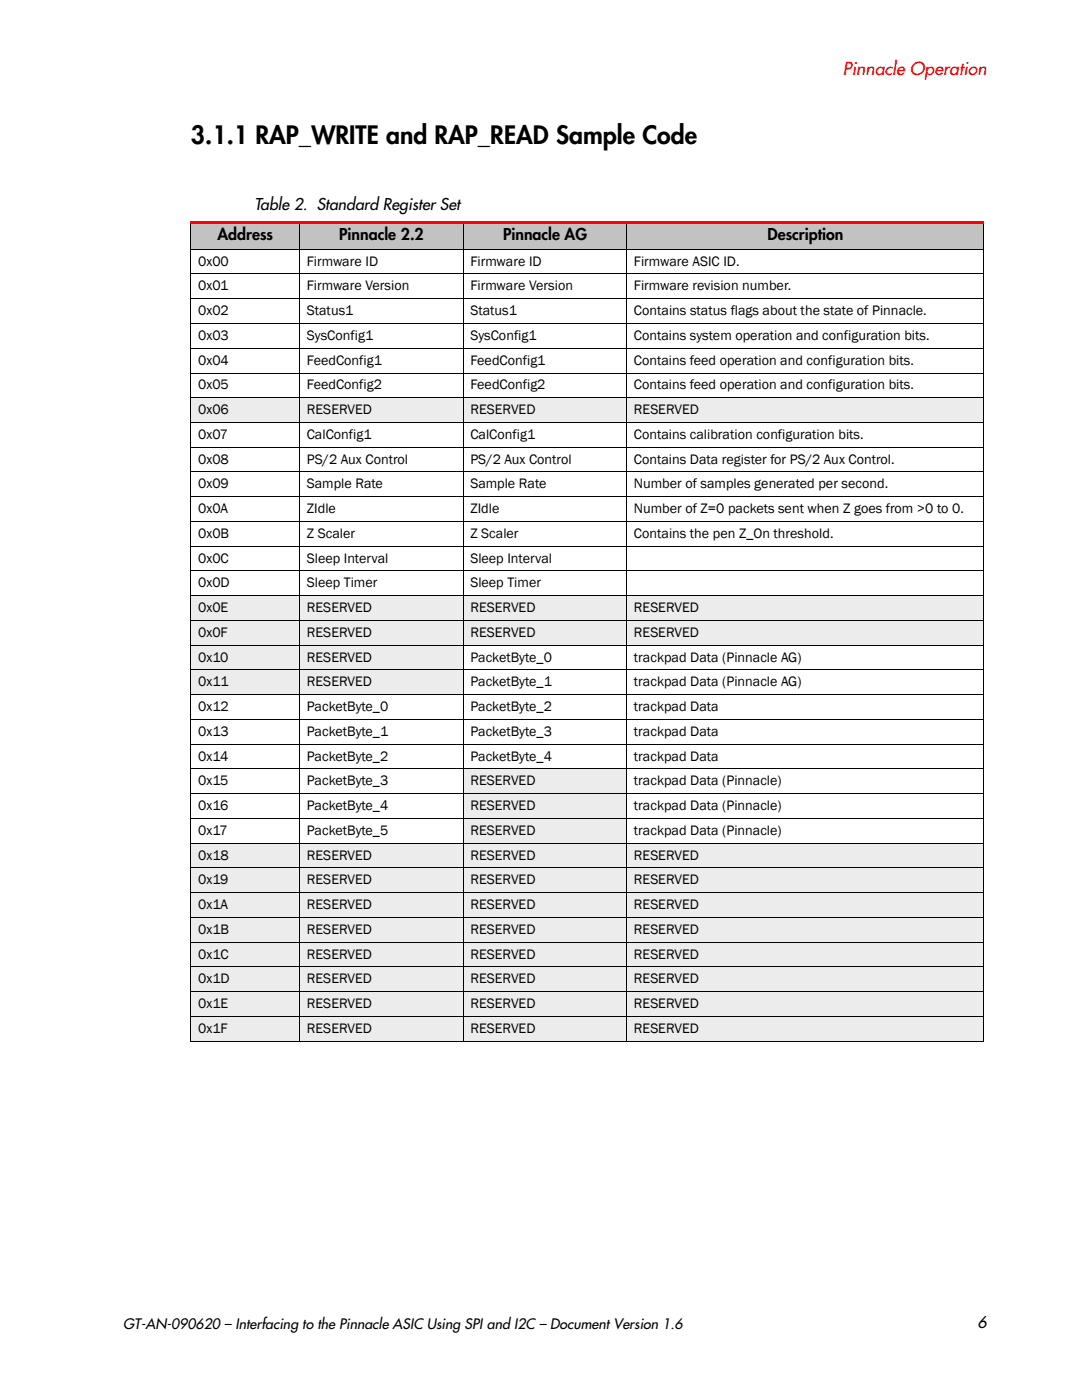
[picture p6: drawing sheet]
<svg xmlns="http://www.w3.org/2000/svg" width="216mm" height="279mm" viewBox="0 0 216 279" stroke-linecap="round" stroke-linejoin="round" font-family="sans-serif">
<defs><g id="words">
<text font-size="4.9" x="38.1" y="28.7">3.1.1 RAP_WRITE and RAP_READ Sample Code</text>
<text font-size="3.5" fill="#f00" x="168.2" y="15">Pinnacle Operation</text>
<g font-size="3.2">
<text x="50.8" y="42">Table 2. Standard Register Set</text>
<text x="43.4" y="48">Address</text>
<text x="67.7" y="48">Pinnacle 2.2</text>
<text x="100.4" y="48">Pinnacle AG</text>
<text x="153.1" y="48">Description</text>
<text x="195" y="265.1">6</text>
</g>
<g font-size="2.8">
<text x="39.5" y="53">0x00</text>
<text x="61.2" y="53">Firmware ID</text>
<text x="93.9" y="53">Firmware ID</text>
<text x="126.5" y="53">Firmware ASIC ID.</text>
<text x="39.5" y="58">0x01</text>
<text x="61.2" y="58">Firmware Version</text>
<text x="93.9" y="58">Firmware Version</text>
<text x="126.5" y="58">Firmware revision number.</text>
<text x="39.5" y="62.9">0x02</text>
<text x="61.2" y="62.9">Status1</text>
<text x="93.9" y="62.9">Status1</text>
<text x="126.5" y="62.9">Contains status flags about the state of Pinnacle.</text>
<text x="39.5" y="67.8">0x03</text>
<text x="61.2" y="67.8">SysConfig1</text>
<text x="93.9" y="67.8">SysConfig1</text>
<text x="126.5" y="67.8">Contains system operation and configuration bits.</text>
<text x="39.5" y="72.8">0x04</text>
<text x="39.5" y="77.7">0x05</text>
<text x="61.2" y="72.8">FeedConfig1</text>
<text x="61.2" y="77.7">FeedConfig2</text>
<text x="93.9" y="72.8">FeedConfig1</text>
<text x="93.9" y="77.7">FeedConfig2</text>
<text x="126.5" y="77.7">Contains feed operation and configuration bits.</text>
<text x="126.5" y="72.8">Contains feed operation and configuration bits.</text>
<text x="39.5" y="82.7">0x06</text>
<text x="61.2" y="82.7">RESERVED</text>
<text x="93.9" y="82.7">RESERVED</text>
<text x="126.5" y="82.7">RESERVED</text>
<text x="39.5" y="87.6">0x07</text>
<text x="61.2" y="87.6">CalConfig1</text>
<text x="93.9" y="87.6">CalConfig1</text>
<text x="126.5" y="87.6">Contains calibration configuration bits.</text>
<text x="39.5" y="92.5">0x08</text>
<text x="61.2" y="92.5">PS/2 Aux Control</text>
<text x="93.9" y="92.5">PS/2 Aux Control</text>
<text x="126.5" y="92.5">Contains Data register for PS/2 Aux Control.</text>
<text x="39.5" y="97.5">0x09</text>
<text x="61.2" y="97.5">Sample Rate</text>
<text x="93.9" y="97.5">Sample Rate</text>
<text x="126.5" y="97.5">Number of samples generated per second.</text>
<text x="39.5" y="102.4">0x0A</text>
<text x="39.5" y="107.4">0x0B</text>
<text x="61.2" y="102.4">ZIdle</text>
<text x="61.2" y="107.4">Z Scaler</text>
<text x="93.9" y="102.4">ZIdle</text>
<text x="93.9" y="107.4">Z Scaler</text>
<text x="126.5" y="102.4">Number of Z=0 packets sent when Z goes from &gt;0 to 0.</text>
<text x="126.5" y="107.4">Contains the pen Z_On threshold.</text>
<text x="39.5" y="112.3">0x0C</text>
<text x="61.2" y="112.3">Sleep Interval</text>
<text x="93.9" y="112.3">Sleep Interval</text>
<text x="39.5" y="117.2">0x0D</text>
<text x="61.2" y="117.2">Sleep Timer</text>
<text x="93.9" y="117.2">Sleep Timer</text>
<text x="39.5" y="122.2">0x0E</text>
<text x="61.2" y="122.2">RESERVED</text>
<text x="93.9" y="122.2">RESERVED</text>
<text x="126.5" y="122.2">RESERVED</text>
<text x="39.5" y="127.1">0x0F</text>
<text x="61.2" y="127.1">RESERVED</text>
<text x="93.9" y="127.1">RESERVED</text>
<text x="126.5" y="127.1">RESERVED</text>
<text x="39.5" y="132.1">0x10</text>
<text x="39.5" y="137">0x11</text>
<text x="61.2" y="132.1">RESERVED</text>
<text x="61.2" y="137">RESERVED</text>
<text x="93.9" y="132.1">PacketByte_0</text>
<text x="93.9" y="137">PacketByte_1</text>
<text x="126.5" y="132.1">trackpad Data (Pinnacle AG)</text>
<text x="126.5" y="137">trackpad Data (Pinnacle AG)</text>
<text x="39.5" y="141.9">0x12</text>
<text x="61.2" y="141.9">PacketByte_0</text>
<text x="93.9" y="141.9">PacketByte_2</text>
<text x="126.5" y="141.9">trackpad Data</text>
<text x="39.5" y="146.9">0x13</text>
<text x="61.2" y="146.9">PacketByte_1</text>
<text x="93.9" y="146.9">PacketByte_3</text>
<text x="126.5" y="146.9">trackpad Data</text>
<text x="39.5" y="151.8">0x14</text>
<text x="61.2" y="151.8">PacketByte_2</text>
<text x="93.9" y="151.8">PacketByte_4</text>
<text x="126.5" y="151.8">trackpad Data</text>
<text x="39.5" y="161.7">0x16</text>
<text x="39.5" y="156.8">0x15</text>
<text x="61.2" y="156.8">PacketByte_3</text>
<text x="61.2" y="161.7">PacketByte_4</text>
<text x="93.9" y="156.8">RESERVED</text>
<text x="93.9" y="161.7">RESERVED</text>
<text x="126.5" y="156.8">trackpad Data (Pinnacle)</text>
<text x="126.5" y="161.7">trackpad Data (Pinnacle)</text>
<text x="39.5" y="166.6">0x17</text>
<text x="61.2" y="166.6">PacketByte_5</text>
<text x="93.9" y="166.6">RESERVED</text>
<text x="126.5" y="166.6">trackpad Data (Pinnacle)</text>
<text x="39.5" y="171.6">0x18</text>
<text x="61.2" y="171.6">RESERVED</text>
<text x="93.9" y="171.6">RESERVED</text>
<text x="126.5" y="171.6">RESERVED</text>
<text x="39.5" y="176.5">0x19</text>
<text x="61.2" y="176.5">RESERVED</text>
<text x="93.9" y="176.5">RESERVED</text>
<text x="126.5" y="176.5">RESERVED</text>
<text x="39.5" y="181.4">0x1A</text>
<text x="61.2" y="181.4">RESERVED</text>
<text x="93.9" y="181.4">RESERVED</text>
<text x="126.5" y="181.4">RESERVED</text>
<text x="39.5" y="186.4">0x1B</text>
<text x="39.5" y="191.3">0x1C</text>
<text x="61.2" y="186.4">RESERVED</text>
<text x="61.2" y="191.3">RESERVED</text>
<text x="93.9" y="186.4">RESERVED</text>
<text x="93.9" y="191.3">RESERVED</text>
<text x="126.5" y="186.4">RESERVED</text>
<text x="126.5" y="191.3">RESERVED</text>
<text x="39.5" y="196.3">0x1D</text>
<text x="61.2" y="196.3">RESERVED</text>
<text x="93.9" y="196.3">RESERVED</text>
<text x="126.5" y="196.3">RESERVED</text>
<text x="39.5" y="201.2">0x1E</text>
<text x="61.2" y="201.2">RESERVED</text>
<text x="93.9" y="201.2">RESERVED</text>
<text x="126.5" y="201.2">RESERVED</text>
<text x="39.5" y="206.1">0x1F</text>
<text x="61.2" y="206.1">RESERVED</text>
<text x="93.9" y="206.1">RESERVED</text>
<text x="126.5" y="206.1">RESERVED</text>
<text x="24.6" y="265.3">GT-AN-090620 – Interfacing to the Pinnacle ASIC Using SPI and I2C – Document Version 1.6</text>
</g>
</g></defs>
<g fill="#c2c2c2">
<path d="M38.1 44.4h21.7v5.3h-21.7z"/>
<path d="M59.8 44.4h32.6v5.3h-32.6z"/>
<path d="M92.4 44.4h32.7v5.3h-32.7z"/>
<path d="M125.1 44.4h71.2v5.3h-71.2z"/>
</g>
<g fill="#ececec">
<path d="M38.1 79.4h21.7v4.9h-21.7z"/>
<path d="M59.8 79.4h32.6v4.9h-32.6z"/>
<path d="M92.4 79.4h32.7v4.9h-32.7z"/>
<path d="M125.1 79.4h71.2v4.9h-71.2z"/>
<path d="M38.1 118.9h21.7v4.9h-21.7z"/>
<path d="M59.8 118.9h32.6v4.9h-32.6z"/>
<path d="M92.4 118.9h32.7v4.9h-32.7z"/>
<path d="M125.1 118.9h71.2v4.9h-71.2z"/>
<path d="M38.1 123.8h21.7v5h-21.7z"/>
<path d="M59.8 123.8h32.6v5h-32.6z"/>
<path d="M92.4 123.8h32.7v5h-32.7z"/>
<path d="M125.1 123.8h71.2v5h-71.2z"/>
<path d="M38.1 128.8h21.7v4.9h-21.7z"/>
<path d="M59.8 128.8h32.6v4.9h-32.6z"/>
<path d="M38.1 133.7h21.7v4.9h-21.7z"/>
<path d="M59.8 133.7h32.6v4.9h-32.6z"/>
<path d="M92.4 153.5h32.7v4.9h-32.7z"/>
<path d="M92.4 158.4h32.7v4.9h-32.7z"/>
<path d="M92.4 163.3h32.7v5h-32.7z"/>
<path d="M38.1 168.3h21.7v4.9h-21.7z"/>
<path d="M59.8 168.3h32.6v4.9h-32.6z"/>
<path d="M92.4 168.3h32.7v4.9h-32.7z"/>
<path d="M125.1 168.3h71.2v4.9h-71.2z"/>
<path d="M38.1 173.2h21.7v5h-21.7z"/>
<path d="M59.8 173.2h32.6v5h-32.6z"/>
<path d="M92.4 173.2h32.7v5h-32.7z"/>
<path d="M125.1 173.2h71.2v5h-71.2z"/>
<path d="M38.1 178.2h21.7v4.9h-21.7z"/>
<path d="M59.8 178.2h32.6v4.9h-32.6z"/>
<path d="M92.4 178.2h32.7v4.9h-32.7z"/>
<path d="M125.1 178.2h71.2v4.9h-71.2z"/>
<path d="M38.1 183.1h21.7v4.9h-21.7z"/>
<path d="M59.8 183.1h32.6v4.9h-32.6z"/>
<path d="M92.4 183.1h32.7v4.9h-32.7z"/>
<path d="M125.1 183.1h71.2v4.9h-71.2z"/>
<path d="M38.1 188h21.7v5h-21.7z"/>
<path d="M59.8 188h32.6v5h-32.6z"/>
<path d="M92.4 188h32.7v5h-32.7z"/>
<path d="M125.1 188h71.2v5h-71.2z"/>
<path d="M38.1 193h21.7v4.9h-21.7z"/>
<path d="M59.8 193h32.6v4.9h-32.6z"/>
<path d="M92.4 193h32.7v4.9h-32.7z"/>
<path d="M125.1 193h71.2v4.9h-71.2z"/>
<path d="M38.1 197.9h21.7v4.9h-21.7z"/>
<path d="M59.8 197.9h32.6v4.9h-32.6z"/>
<path d="M92.4 197.9h32.7v4.9h-32.7z"/>
<path d="M125.1 197.9h71.2v4.9h-71.2z"/>
<path d="M38.1 202.8h21.7v5h-21.7z"/>
<path d="M59.8 202.8h32.6v5h-32.6z"/>
<path d="M92.4 202.8h32.7v5h-32.7z"/>
<path d="M125.1 202.8h71.2v5h-71.2z"/>
</g>
<path d="M38.1 44.7v163M59.8 44.2v163.7M92.4 44.2v163.7M125.1 44.2v163.7M196.3 44.7v163" fill="none" stroke="#000" stroke-width=".2"/>
<path d="M38 44.2h158.4v.5h-158.4z" fill="#f00"/>
<g fill="none" stroke="#000" stroke-width=".2">
<path d="M38 49.7h158.4M38 54.7h158.4M38 59.6h158.4M38 64.6h158.4M38 69.5h158.4M38 74.4h158.4M38 79.4h158.4M38 84.3h158.4M38 89.3h158.4M38 94.2h158.4M38 99.1h158.4M38 104.1h158.4"/>
<path d="M38 109h158.4M38 113.9h158.4M38 118.9h158.4M38 123.8h158.4M38 128.8h158.4M38 133.7h158.4M38 138.6h158.4M38 143.6h158.4M38 148.5h158.4M38 153.5h158.4M38 158.4h158.4M38 163.3h158.4"/>
<path d="M38 168.3h158.4M38 173.2h158.4M38 178.2h158.4M38 183.1h158.4M38 188h158.4M38 193h158.4M38 197.9h158.4M38 202.8h158.4M38 207.8h158.4"/>
</g>
<use href="#words"/>
</svg>
